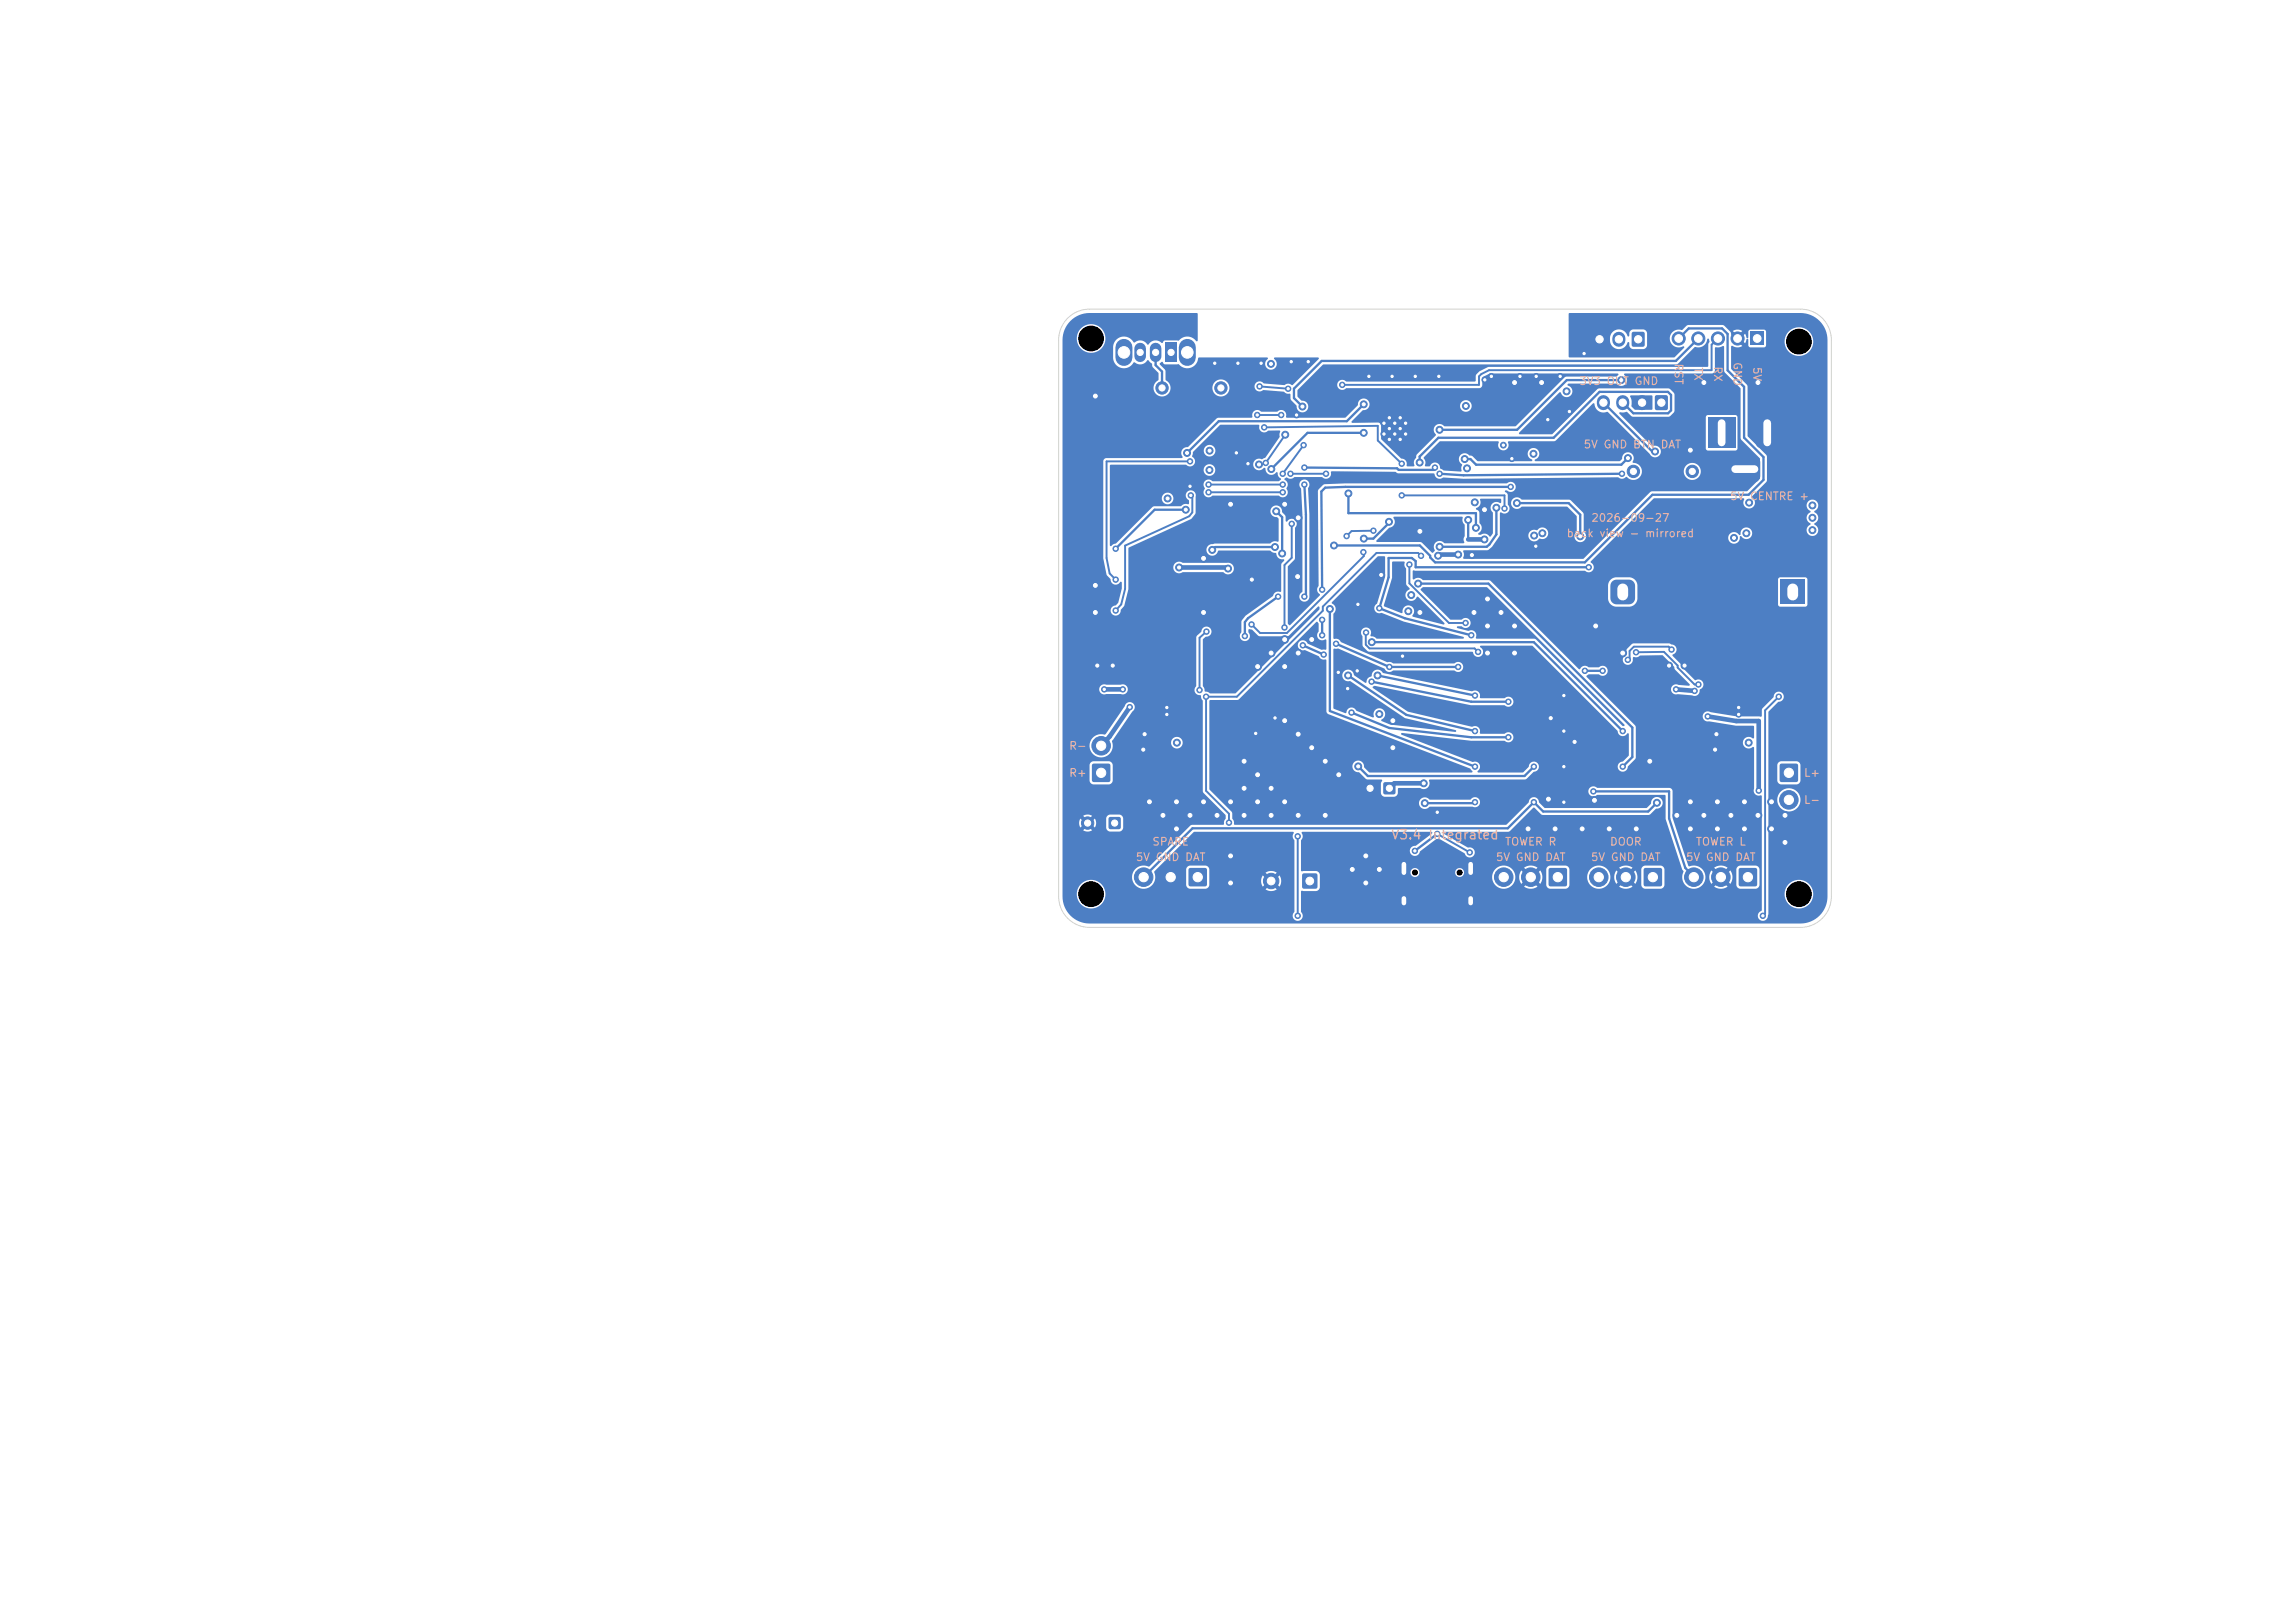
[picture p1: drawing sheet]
<svg xmlns="http://www.w3.org/2000/svg" width="297mm" height="210mm" viewBox="0 0 297 210" stroke-linecap="round" stroke-linejoin="round" font-family="sans-serif">
<defs><g id="words">
<text font-size="1.2" fill="#e8b2a7" x="179.9" y="108.9">V3.4 Integrated</text>
<g font-size="1" fill="#e8b2a7">
<text x="216.5" y="46.9" transform="rotate(90 216.5 46.9)">RST</text>
<text x="219" y="47.4" transform="rotate(90 219 47.4)">TX</text>
<text x="221.6" y="47.3" transform="rotate(90 221.6 47.3)">RX</text>
<text x="224.1" y="46.8" transform="rotate(90 224.1 46.8)">GND</text>
<text x="226.6" y="47.4" transform="rotate(90 226.6 47.4)">5V</text>
<text x="204.3" y="50.1">3V3 OUT GND</text>
<text x="204.9" y="58.3">5V GND BTN DAT</text>
<text x="223.8" y="65">5V CENTRE +</text>
<text x="202.7" y="69.8">back view - mirrored</text>
<text x="205.9" y="67.8">2026-09-27</text>
<text x="138.3" y="97.3">R-</text>
<text x="138.3" y="100.8">R+</text>
<text x="233.4" y="100.8">L+</text>
<text x="233.4" y="104.3">L-</text>
<text x="146.9" y="111.7">5V GND DAT</text>
<text x="149" y="109.7">SPARE</text>
<text x="193.5" y="111.7">5V GND DAT</text>
<text x="194.7" y="109.7">TOWER R</text>
<text x="205.8" y="111.7">5V GND DAT</text>
<text x="208.3" y="109.7">DOOR</text>
<text x="218.1" y="111.7">5V GND DAT</text>
<text x="219.4" y="109.7">TOWER L</text>
</g>
</g></defs>
<path d="M230.4 98.9l.2-.1h1.9l.1 .1 .1 .2v1.9l-.1 .1-.1 .1h-1.9l-.2-.1-.1-.1v-1.9z" fill="#4d7fc4"/>
<circle cx="231.5" cy="103.5" r="1.2" fill="#4d7fc4" stroke="#4d7fc4" stroke-width=".13"/>
<path d="M179.1 101.3l.2-.1 1.2 .1 .1 .2-.1 1.2-.1 .1-1.3-.1-.1-.1z" fill="#4d7fc4"/>
<g fill="#4d7fc4" stroke="#4d7fc4" stroke-width=".13">
<circle cx="177.3" cy="102" r=".8"/>
<circle cx="219" cy="61" r=".8"/>
<circle cx="211.4" cy="61" r=".8"/>
</g>
<path d="M143.5 105.8l.2-.1 1.3 .1 .1 .2-.1 1.2-.2 .1-1.3-.1v-.1z" fill="#4d7fc4"/>
<circle cx="140.8" cy="106.5" r=".8" fill="#4d7fc4" stroke="#4d7fc4" stroke-width=".13"/>
<path d="M153.9 112.4l.2-.1h1.9l.1 .1 .1 .2v1.9l-.1 .1-.1 .1h-1.9l-.2-.1-.1-.1v-1.9z" fill="#4d7fc4"/>
<g fill="#4d7fc4" stroke="#4d7fc4" stroke-width=".13">
<circle cx="151.5" cy="113.5" r="1.2"/>
<circle cx="148" cy="113.5" r="1.2"/>
</g>
<path d="M168.6 113.1l.2-.1h1.5l.1 .1 .1 .2v1.5l-.1 .1-.1 .1h-1.5l-.2-.1-.1-.1v-1.5z" fill="#4d7fc4"/>
<circle cx="164.5" cy="114" r="1" fill="#4d7fc4" stroke="#4d7fc4" stroke-width=".13"/>
<path d="M212.8 112.4l.2-.1h1.9l.1 .1 .1 .2v1.9l-.1 .1-.1 .1h-1.9l-.2-.1-.1-.1v-1.9z" fill="#4d7fc4"/>
<g fill="#4d7fc4" stroke="#4d7fc4" stroke-width=".13">
<circle cx="210.4" cy="113.5" r="1.2"/>
<circle cx="206.9" cy="113.5" r="1.2"/>
</g>
<path d="M200.5 112.4l.2-.1h1.9l.1 .1 .1 .2v1.9l-.1 .1-.1 .1h-1.9l-.2-.1-.1-.1v-1.9z" fill="#4d7fc4"/>
<g fill="#4d7fc4" stroke="#4d7fc4" stroke-width=".13">
<circle cx="198.1" cy="113.5" r="1.2"/>
<circle cx="194.6" cy="113.5" r="1.2"/>
<circle cx="158" cy="50.2" r=".8"/>
<circle cx="150.4" cy="50.2" r=".8"/>
</g>
<path d="M181.7 111.8v1.1M181.7 116.3v.6M190.3 111.8v1.1M190.3 116.3v.6" fill="none" stroke="#4d7fc4" stroke-width="1"/>
<path d="M211.2 43l.2-.1 1.4 .1 .1 .2v1.4l-.1 .2-.2 .1-1.4-.1v-.2v-1.4z" fill="#4d7fc4"/>
<path d="M207 43.8v.2M209.5 43.8v.2" fill="none" stroke="#4d7fc4" stroke-width="1.7"/>
<g fill="#4d7fc4">
<path d="M221.1 54h3.5v4h-3.5z"/>
<path d="M227.4 54.3l.2-.2 .4-.1h1.6l.4 .3 .2 .5v2.5l-.1 .3-.2 .2-.4 .2h-1.5l-.4-.1-.2-.2-.2-.4v-2.5z"/>
<path d="M224.1 59.2l.5-.2h2.3a.88 .88 0 0 1 .9 .8v1.8a.88 .88 0 0 1-.9 .9h-2.2a.88 .88 0 0 1-.9-.9v-1.9z"/>
</g>
<g fill="#4d7fc4" stroke="#4d7fc4" stroke-width=".13">
<circle cx="181.9" cy="54.8" r=".4"/>
<circle cx="181.9" cy="56.2" r=".4"/>
<circle cx="181.2" cy="54.1" r=".4"/>
<circle cx="181.2" cy="55.5" r=".4"/>
<circle cx="181.2" cy="56.9" r=".4"/>
<circle cx="180.5" cy="54.8" r=".4"/>
<circle cx="180.5" cy="56.2" r=".4"/>
<circle cx="179.8" cy="54.1" r=".4"/>
<circle cx="179.8" cy="55.5" r=".4"/>
<circle cx="179.8" cy="56.9" r=".4"/>
<circle cx="179.1" cy="54.8" r=".4"/>
<circle cx="179.1" cy="56.2" r=".4"/>
</g>
<path d="M225.1 112.4l.2-.1h1.9l.1 .1 .1 .2v1.9l-.1 .1-.1 .1h-1.9l-.2-.1-.1-.1v-1.9z" fill="#4d7fc4"/>
<g fill="#4d7fc4" stroke="#4d7fc4" stroke-width=".13">
<circle cx="222.7" cy="113.5" r="1.2"/>
<circle cx="219.2" cy="113.5" r="1.2"/>
</g>
<g fill="#4d7fc4">
<path d="M230.4 75h3.2v3.2h-3.2z"/>
<path d="M208.7 75.2l.5-.2h1.6l.3 .1 .3 .2 .2 .5v1.6l-.1 .3-.2 .3-.5 .2h-1.6l-.3-.1-.3-.2-.2-.5v-1.6l.1-.3z"/>
<path d="M214.2 51.2l.2-.1 1.4 .1 .1 .2v1.4l-.1 .2-.2 .1-1.4-.1v-.2v-1.4z"/>
</g>
<path d="M207.5 52v.2M210 52v.2M212.5 52v.2" fill="none" stroke="#4d7fc4" stroke-width="1.7"/>
<path d="M226.6 43h1.7v1.7h-1.7z" fill="#4d7fc4"/>
<g fill="#4d7fc4" stroke="#4d7fc4" stroke-width=".13">
<circle cx="224.9" cy="43.8" r=".85"/>
<circle cx="222.3" cy="43.8" r=".85"/>
<circle cx="219.8" cy="43.8" r=".85"/>
<circle cx="217.2" cy="43.8" r=".85"/>
</g>
<path d="M145.5 45v1.3M153.7 45v1.3" fill="none" stroke="#4d7fc4" stroke-width="2.2"/>
<path d="M150.8 44.4h1.5v2.5h-1.5z" fill="#4d7fc4"/>
<path d="M147.6 45.1v1M149.6 45.1v1" fill="none" stroke="#4d7fc4" stroke-width="1.5"/>
<path d="M141.4 98.9l.2-.1h1.9l.1 .1 .1 .2v1.9l-.1 .1-.1 .1h-1.9l-.2-.1-.1-.1v-1.9z" fill="#4d7fc4"/>
<g fill="#4d7fc4" stroke="#4d7fc4" stroke-width=".13">
<circle cx="142.5" cy="96.5" r="1.2"/>
<circle cx="162.9" cy="60.1" r=".45"/>
<circle cx="189.9" cy="60.6" r=".45"/>
<circle cx="163.8" cy="59.9" r=".35"/>
<circle cx="152.6" cy="73.4" r=".45"/>
<circle cx="186.1" cy="71.9" r=".45"/>
<circle cx="184.2" cy="101.4" r=".45"/>
<circle cx="166.3" cy="56.2" r=".45"/>
<circle cx="188.7" cy="71.8" r=".45"/>
<circle cx="192.1" cy="69.8" r=".45"/>
<circle cx="194.6" cy="57.6" r=".38"/>
<circle cx="190" cy="67.3" r=".45"/>
<circle cx="198.5" cy="58.7" r=".45"/>
<circle cx="162.7" cy="53.7" r=".35"/>
<circle cx="165.8" cy="53.7" r=".35"/>
<circle cx="156.5" cy="60.8" r=".45"/>
<circle cx="164.5" cy="47.1" r=".45"/>
<circle cx="202.7" cy="50.6" r=".45"/>
<circle cx="156.5" cy="58.3" r=".45"/>
<circle cx="189.7" cy="52.5" r=".45"/>
<circle cx="158.9" cy="73.6" r=".45"/>
<circle cx="222.3" cy="107.3" r=".5"/>
<circle cx="148.8" cy="103.7" r=".5"/>
<circle cx="222.1" cy="95" r=".45"/>
<circle cx="206.5" cy="81" r=".5"/>
<circle cx="148" cy="97" r=".45"/>
<circle cx="200.4" cy="103.4" r=".5"/>
<circle cx="155.8" cy="103.7" r=".5"/>
<circle cx="166.3" cy="65.2" r=".5"/>
<circle cx="227.5" cy="105.5" r=".5"/>
<circle cx="186" cy="105.1" r=".37"/>
<circle cx="148.1" cy="95" r=".45"/>
<circle cx="180.3" cy="93.2" r=".5"/>
<circle cx="213.5" cy="98.5" r=".5"/>
<circle cx="192.5" cy="81" r=".5"/>
<circle cx="183.8" cy="68.8" r=".5"/>
<circle cx="157.2" cy="47" r=".37"/>
<circle cx="167.9" cy="74.6" r=".5"/>
<circle cx="225.8" cy="107.3" r=".5"/>
<circle cx="183.2" cy="48.7" r=".38"/>
<circle cx="222.3" cy="103.7" r=".5"/>
<circle cx="168" cy="105.5" r=".5"/>
<circle cx="203.8" cy="96" r=".45"/>
<circle cx="155.8" cy="79.2" r=".5"/>
<circle cx="203.1" cy="53.2" r=".37"/>
<circle cx="210" cy="84.5" r=".5"/>
<circle cx="167.8" cy="53.7" r=".37"/>
<circle cx="165" cy="92.9" r=".35"/>
<circle cx="159.3" cy="65.2" r=".5"/>
<circle cx="151" cy="91.5" r=".35"/>
<circle cx="167.1" cy="46.8" r=".37"/>
<circle cx="161" cy="105.5" r=".5"/>
<circle cx="198.8" cy="70.7" r=".37"/>
<circle cx="229.3" cy="107.3" r=".5"/>
<circle cx="208.3" cy="107.3" r=".5"/>
<circle cx="162.8" cy="100.3" r=".5"/>
<circle cx="157.5" cy="105.5" r=".5"/>
<circle cx="200.7" cy="92.9" r=".45"/>
<circle cx="218.8" cy="58.2" r=".5"/>
<circle cx="171.5" cy="105.5" r=".5"/>
<circle cx="193" cy="48.7" r=".37"/>
<circle cx="161" cy="98.5" r=".5"/>
<circle cx="164.5" cy="102" r=".5"/>
<circle cx="162.8" cy="86.2" r=".5"/>
<circle cx="225" cy="91.5" r=".35"/>
<circle cx="222" cy="97" r=".45"/>
<circle cx="160.2" cy="47" r=".37"/>
<circle cx="152.3" cy="107.3" r=".5"/>
<circle cx="218.8" cy="107.3" r=".5"/>
<circle cx="181.5" cy="84.9" r=".35"/>
<circle cx="161.5" cy="60" r=".35"/>
<circle cx="231" cy="105.5" r=".5"/>
<circle cx="175.6" cy="86.8" r=".37"/>
<circle cx="192.2" cy="49.2" r=".37"/>
<circle cx="180.3" cy="96.8" r=".5"/>
<circle cx="169.3" cy="46.8" r=".37"/>
<circle cx="197.8" cy="107.3" r=".5"/>
<circle cx="205" cy="45.7" r=".37"/>
<circle cx="190.5" cy="71.8" r=".45"/>
<circle cx="174.4" cy="89.1" r=".35"/>
<circle cx="227.5" cy="49.5" r=".5"/>
<circle cx="162.5" cy="94.9" r=".35"/>
<circle cx="159.3" cy="103.7" r=".5"/>
<circle cx="141.8" cy="75.8" r=".5"/>
<circle cx="225.8" cy="103.7" r=".5"/>
<circle cx="192.5" cy="77.5" r=".5"/>
<circle cx="178.7" cy="74.4" r=".45"/>
<circle cx="176.8" cy="110.7" r=".5"/>
<circle cx="154" cy="62.9" r=".38"/>
<circle cx="163.2" cy="47" r=".37"/>
<circle cx="224" cy="105.5" r=".5"/>
<circle cx="176.8" cy="114.3" r=".5"/>
<circle cx="166.3" cy="103.7" r=".5"/>
<circle cx="194.3" cy="79.2" r=".5"/>
<circle cx="166.3" cy="93.2" r=".5"/>
<circle cx="225" cy="92.4" r=".35"/>
<circle cx="175" cy="112.5" r=".5"/>
<circle cx="196" cy="49.5" r=".5"/>
<circle cx="206.3" cy="103.6" r=".5"/>
<circle cx="218.8" cy="103.7" r=".5"/>
<circle cx="198.8" cy="48.7" r=".38"/>
<circle cx="202.4" cy="94.6" r=".35"/>
<circle cx="201.9" cy="48.7" r=".38"/>
<circle cx="173.3" cy="100.3" r=".5"/>
<circle cx="168" cy="84.5" r=".5"/>
<circle cx="141.8" cy="51.2" r=".5"/>
<circle cx="196.7" cy="48.7" r=".37"/>
<circle cx="220.5" cy="105.5" r=".5"/>
<circle cx="162" cy="75" r=".45"/>
<circle cx="159.3" cy="110.7" r=".5"/>
<circle cx="169.8" cy="96.8" r=".5"/>
<circle cx="202.4" cy="99.2" r=".35"/>
<circle cx="161" cy="102" r=".5"/>
<circle cx="159.3" cy="114.3" r=".5"/>
<circle cx="180.2" cy="48.7" r=".38"/>
<circle cx="168" cy="67" r=".5"/>
<circle cx="166.3" cy="82.8" r=".5"/>
<circle cx="152.3" cy="103.7" r=".5"/>
<circle cx="164.5" cy="105.5" r=".5"/>
<circle cx="211.8" cy="107.3" r=".5"/>
<circle cx="204.8" cy="107.3" r=".5"/>
<circle cx="220.5" cy="49.5" r=".5"/>
<circle cx="173.2" cy="87" r=".37"/>
<circle cx="192.5" cy="84.5" r=".5"/>
<circle cx="231" cy="109" r=".5"/>
<circle cx="168" cy="95" r=".5"/>
<circle cx="229.3" cy="103.7" r=".5"/>
<circle cx="183.8" cy="79.2" r=".5"/>
<circle cx="195.7" cy="59.4" r=".37"/>
<circle cx="162.8" cy="103.7" r=".5"/>
<circle cx="202.4" cy="103.8" r=".35"/>
<circle cx="169.8" cy="82.8" r=".5"/>
<circle cx="196" cy="84.5" r=".5"/>
<circle cx="192.1" cy="66" r=".5"/>
<circle cx="202.4" cy="90" r=".35"/>
<circle cx="175.7" cy="78.2" r=".37"/>
<circle cx="154" cy="105.5" r=".5"/>
<circle cx="218" cy="86.1" r=".45"/>
<circle cx="217" cy="105.5" r=".5"/>
<circle cx="216" cy="86.1" r=".45"/>
<circle cx="141.8" cy="79.2" r=".5"/>
<circle cx="199.5" cy="49.5" r=".5"/>
<circle cx="142" cy="86.1" r=".45"/>
<circle cx="160" cy="58.6" r=".35"/>
<circle cx="164.5" cy="84.5" r=".5"/>
<circle cx="190.8" cy="79.2" r=".5"/>
<circle cx="171.5" cy="98.5" r=".5"/>
<circle cx="144" cy="86.1" r=".45"/>
<circle cx="150.5" cy="105.5" r=".5"/>
<circle cx="186.2" cy="48.7" r=".38"/>
<circle cx="177.2" cy="48.7" r=".38"/>
<circle cx="201.3" cy="107.3" r=".5"/>
<circle cx="155.8" cy="72.2" r=".5"/>
<circle cx="151" cy="92.4" r=".35"/>
<circle cx="178.5" cy="112.5" r=".5"/>
<circle cx="196" cy="81" r=".5"/>
<circle cx="166.3" cy="86.2" r=".5"/>
<circle cx="200.3" cy="54.3" r=".37"/>
<circle cx="204.5" cy="69.4" r=".45"/>
<circle cx="196.3" cy="65.1" r=".45"/>
<circle cx="181.4" cy="64.1" r=".35"/>
<circle cx="194.7" cy="65.8" r=".35"/>
<circle cx="163" cy="50" r=".35"/>
<circle cx="166.7" cy="50.3" r=".35"/>
<circle cx="181.4" cy="60" r=".35"/>
<circle cx="163.6" cy="55.3" r=".35"/>
<circle cx="165.9" cy="71.6" r=".45"/>
<circle cx="165.2" cy="66.2" r=".45"/>
<circle cx="176.5" cy="56" r=".45"/>
<circle cx="164.5" cy="60.7" r=".45"/>
<circle cx="183.5" cy="75.5" r=".45"/>
<circle cx="210" cy="99.2" r=".35"/>
<circle cx="190.2" cy="110.3" r=".35"/>
<circle cx="186" cy="107.9" r=".35"/>
<circle cx="183.1" cy="110.1" r=".35"/>
<circle cx="190.9" cy="65" r=".45"/>
<circle cx="178.5" cy="92.4" r=".45"/>
<circle cx="182.6" cy="77" r=".45"/>
<circle cx="224.4" cy="69.6" r=".45"/>
<circle cx="182.3" cy="79.1" r=".45"/>
<circle cx="198.5" cy="69.3" r=".45"/>
<circle cx="234.6" cy="65.4" r=".45"/>
<circle cx="226.4" cy="65" r=".45"/>
<circle cx="152.3" cy="96.1" r=".45"/>
<circle cx="234.6" cy="67" r=".45"/>
<circle cx="234.6" cy="68.6" r=".45"/>
<circle cx="199.6" cy="69" r=".45"/>
<circle cx="151.1" cy="64.5" r=".45"/>
<circle cx="226" cy="69" r=".45"/>
<circle cx="226.3" cy="96.1" r=".45"/>
<circle cx="210.7" cy="85.4" r=".35"/>
<circle cx="191.3" cy="84.4" r=".35"/>
<circle cx="166.2" cy="81.2" r=".35"/>
<circle cx="216.3" cy="84" r=".35"/>
<circle cx="156.1" cy="81.7" r=".35"/>
<circle cx="176.8" cy="81.8" r=".35"/>
<circle cx="155.2" cy="89.3" r=".35"/>
<circle cx="167.2" cy="67.8" r=".35"/>
<circle cx="174.3" cy="69.4" r=".35"/>
<circle cx="177.7" cy="68.7" r=".35"/>
<circle cx="221" cy="92.7" r=".35"/>
<circle cx="227.6" cy="102.3" r=".35"/>
<circle cx="219.3" cy="89.4" r=".35"/>
<circle cx="216.9" cy="89.2" r=".35"/>
<circle cx="195.5" cy="63" r=".35"/>
<circle cx="171.1" cy="76.3" r=".35"/>
<circle cx="171.1" cy="80.2" r=".35"/>
<circle cx="171.1" cy="82.2" r=".35"/>
<circle cx="195.2" cy="95.4" r=".35"/>
<circle cx="174.9" cy="92.2" r=".35"/>
<circle cx="214.2" cy="58.4" r=".45"/>
<circle cx="214.4" cy="103.9" r=".45"/>
<circle cx="198.5" cy="103.8" r=".35"/>
<circle cx="184.4" cy="103.9" r=".45"/>
<circle cx="190.9" cy="103.8" r=".35"/>
<circle cx="183.7" cy="59.9" r=".45"/>
<circle cx="198.5" cy="99.2" r=".35"/>
<circle cx="175.8" cy="99.2" r=".45"/>
<circle cx="210.7" cy="59.3" r=".45"/>
<circle cx="210" cy="94.6" r=".35"/>
<circle cx="177.5" cy="83.1" r=".45"/>
<circle cx="189.5" cy="59.4" r=".45"/>
<circle cx="154.1" cy="64.1" r=".35"/>
<circle cx="167" cy="61.3" r=".35"/>
<circle cx="171.6" cy="61.3" r=".35"/>
<circle cx="144.4" cy="79" r=".35"/>
<circle cx="156.4" cy="63.7" r=".35"/>
<circle cx="166" cy="63.7" r=".35"/>
<circle cx="154" cy="59.7" r=".35"/>
<circle cx="144.4" cy="75" r=".35"/>
<circle cx="186.3" cy="70.8" r=".45"/>
<circle cx="193.7" cy="65.7" r=".45"/>
<circle cx="159" cy="106.4" r=".35"/>
<circle cx="167.9" cy="118.5" r=".35"/>
<circle cx="228.1" cy="118.5" r=".35"/>
<circle cx="167.9" cy="108.2" r=".35"/>
<circle cx="156.1" cy="90.2" r=".35"/>
<circle cx="183.9" cy="71.9" r=".35"/>
<circle cx="230.2" cy="90.1" r=".35"/>
<circle cx="162" cy="80.8" r=".35"/>
<circle cx="211.7" cy="84.4" r=".35"/>
<circle cx="182.4" cy="73" r=".35"/>
<circle cx="176.4" cy="71.4" r=".35"/>
<circle cx="189.7" cy="80.6" r=".35"/>
<circle cx="219.8" cy="88.6" r=".35"/>
<circle cx="185.7" cy="60.5" r=".35"/>
<circle cx="168.8" cy="60.5" r=".35"/>
<circle cx="207.4" cy="86.8" r=".35"/>
<circle cx="171.3" cy="84.7" r=".35"/>
<circle cx="165.4" cy="77.2" r=".35"/>
<circle cx="168.8" cy="62.7" r=".35"/>
<circle cx="168.6" cy="83.5" r=".35"/>
<circle cx="168.8" cy="77.2" r=".35"/>
<circle cx="161.1" cy="82.3" r=".35"/>
<circle cx="172.9" cy="83.3" r=".35"/>
<circle cx="179.8" cy="86.3" r=".35"/>
<circle cx="188.7" cy="86.3" r=".35"/>
<circle cx="205.1" cy="86.8" r=".35"/>
<circle cx="186.3" cy="55.6" r=".45"/>
<circle cx="209.8" cy="49.2" r=".45"/>
<circle cx="191" cy="68.3" r=".45"/>
<circle cx="174.5" cy="63.9" r=".45"/>
<circle cx="177.5" cy="88.2" r=".35"/>
<circle cx="195.2" cy="90.8" r=".35"/>
<circle cx="206.2" cy="102.4" r=".35"/>
<circle cx="146.2" cy="91.5" r=".35"/>
<circle cx="145.3" cy="89.2" r=".35"/>
<circle cx="142.9" cy="89.2" r=".35"/>
<circle cx="176.5" cy="52.3" r=".45"/>
<circle cx="153.5" cy="66" r=".45"/>
<circle cx="153.6" cy="58.6" r=".45"/>
<circle cx="144.4" cy="71" r=".35"/>
<circle cx="186.3" cy="61.3" r=".35"/>
<circle cx="190.4" cy="82.2" r=".35"/>
<circle cx="178.5" cy="78.7" r=".35"/>
<circle cx="209.9" cy="61.3" r=".35"/>
<circle cx="205.6" cy="73.4" r=".35"/>
<circle cx="179.8" cy="67.5" r=".45"/>
<circle cx="176.5" cy="69.7" r=".45"/>
<circle cx="165" cy="70.8" r=".45"/>
<circle cx="156.9" cy="71.2" r=".45"/>
<circle cx="168.7" cy="57.6" r=".35"/>
<circle cx="166" cy="61.3" r=".35"/>
<circle cx="166" cy="62.7" r=".35"/>
<circle cx="156.4" cy="62.7" r=".35"/>
<circle cx="173.7" cy="49.8" r=".35"/>
<circle cx="168.6" cy="52.6" r=".45"/>
<circle cx="190.9" cy="90" r=".35"/>
<circle cx="178.3" cy="87.4" r=".45"/>
<circle cx="190.9" cy="94.6" r=".35"/>
<circle cx="174.5" cy="87.4" r=".45"/>
<circle cx="190.9" cy="99.2" r=".35"/>
<circle cx="172.1" cy="78.8" r=".45"/>
<circle cx="172.6" cy="70.6" r=".45"/>
</g>
<g fill="none" stroke="#4d7fc4" stroke-width=".25">
<path d="M154 59.7h-10.8v12.5l.4 2 .8 .8M162.7 53.7h3.1M163 50l3.7 .3M163.6 55.3l14.7-.2v1.9l3.1 3M166.3 56.3l-2.5 3.6M168.7 57.6l-2.7 3.7M222.3 43.8l-.8 .8v3.3h-28.8l-1 .5-.3 .3v1.1h-17.7M154.1 64.1h.2v2.2l-.4 .5-8.3 3.8v5.6l-.5 2-.7 .8M156.4 63.7h9.6M156.4 62.7h9.6M167 61.3h4.6M167.2 67.8v4.4l-1 .9v8.1"/>
<path d="M176.4 71.4l.1 .5-10 10h-3.4l-1.1-1.1M177.7 68.7h-2.8l-.6 .7M181.4 64.1h13.3v1.7M182.4 73.1v2.4l5.1 5.1h2.2M183.9 71.9l-.4-.4h-5.4l-6.9 7v.5l-11.1 11.2h-4v12.1l2.9 3v1.1M156.1 81.7l-.9 .8v6.8M176.8 81.8v1.6l.4 .5h13.6l.5 .5M211.7 84.4h3.6l1.8 1.7v.3l2.2 2.2h.5M216.3 84l-.4-.3h-4.5l-.5 .5v.9l-.2 .3M230.2 90.2l-1.8 1.7v26.3l-.3 .3M167.9 108.2v10.3M186 107.9l4.2 2.4"/>
</g>
<path d="M152.6 73.4h6.2l.1 .2M188.7 71.8h-2.4l-.2 .1M190 69.8h2.1M142.9 89.2h2.4M146.2 91.5l-2.6 3.8-1.1 1.2M216.9 89.2l2.4 .2M221 92.7l3.7 .6h2.9v9M184.2 101.4h-3.8l-.6 .6" fill="none" stroke="#4d7fc4" stroke-width=".6"/>
<g fill="none" stroke="#4d7fc4" stroke-width=".3">
<path d="M149.6 45.6v1.7l.8 .8v2.1M176.5 56h-7.3l-4.7 4.7M176.5 52.3l-2.2 2.2h-16.6l-4.1 4.1M207.5 52.1l6.3 6.3h.4M209.8 49.2h-7l-6.5 6.4h-10M210 52.1l1.4 1.4h4.5l.4-.4v-2l-.4-.4h-8.9l-5.9 5.9h-15l-2.4 2.5v.8M210.7 59.3l-.9 .8h-18.8l-.7-.7h-.8M217.2 43.8l1.3-1.3h4.4l.7 .7v4.7l2.1 2.2v6.5l2.5 2.5v3l-1.9 1.9h-12.5l-8.7 8.8h-19.4l-.6-.7v-.2l-1.4-1.3h-11.1M219.8 43.8l-2.9 2.9h-45.9l-3.5 3.6v1.2l1.1 1.1M153.5 66h-4.1l-5 5M165 70.8h-7.8l-.3 .4M165.2 66.2l.7 .7v4.7"/>
<path d="M165.4 77.2l-3.9 2.8-.4 .5v1.8M168.8 60.5l12 .1 .2 .2h4.6l.1-.3M168.8 62.7l.2 3.9v10.6h-.2M172.1 78.8v13.2l18.8 7.2M174.5 63.9v2.5h16.5v1.9M179.8 67.5v.2l-2.1 2h-1.2M183.5 75.5h9.1l18.6 18.6v3.9l-1.2 1.2M186.3 61.3l3.1 .2 20.5-.2M190 67.3v2.5M193.7 65.7v3.5l-.9 1.3-.4 .3h-6.1M195.5 63h-21.4l-2.6 .1-.5 .5 .1 12.7M196.3 65.1h6.7l1.5 1.5v2.8"/>
<path d="M205.6 73.4h-22.4v-.8l-.5-.4h-3v2.5l-1.2 4 3.3 1.3 8.6 2.2M168.6 83.5l2.7 1.2M171.1 80.2v2M172.9 83.3l6.9 3h8.9M174.5 87.4l7.5 5.1 8.9 2.1M174.9 92.2l4.9 2 10.6 1.2h4.8M175.8 99.2l1.2 1.2h20.3l1.2-1.2M177.5 88.2l12.9 2.6h4.8M177.5 83.1h21l11.5 11.5M178.3 87.4l12.6 2.6M205.1 86.8h2.3M186 107.9l-2.9 2.2"/>
<path d="M190.9 103.8l-.1 .1h-6.4M206.2 102.4h9.8v3.5l2.1 6.4 1.1 1.2M214.4 103.9l-1.1 1.1h-13.6l-1.2-1.2-3.4 3.4h-40.8l-6.3 6.3"/>
</g>
<g fill="#4d7fc4">
<path d="M138.5 41.5a3.5 3.5 0 0 1 2.6-1h13.8l.1 .1v3.4l-.1 .2-.1-.1a1.45 1.45 0 0 0-2.3 0h-1.8l-.3 .3a1.13 1.13 0 0 0-1.8 .2 1.37 1.37 0 0 0-1.4-.5l-.5 .2a1.42 1.42 0 0 0-1.8-.6h-1.8l-.1-.3a1.85 1.85 0 0 0-3-1 1.85 1.85 0 0 0 .5 3.1 1.85 1.85 0 0 0 2.6-1.8h1.8l-.5 .3-.3 .6v1.8a1.43 1.43 0 0 0 1.1 1.2 1.43 1.43 0 0 0 1.5-.7 1.2 1.2 0 0 0 1.8-.3l.6 .5 .1 .4 .7 .8v.8a1.15 1.15 0 0 0-.6 1.2 1.15 1.15 0 0 0 1 1 1.11 1.11 0 0 0 1.2-.8 1.11 1.11 0 0 0-.6-1.3l-.1-1.3-.7-.7a.24 .24 0 0 1 .1-.3 .24 .24 0 0 1 .3 0l.3 .3 1.7-.1a1.56 1.56 0 0 0 2.1 .2 1.82 1.82 0 0 0 .5-1h8.9l.1 .1a.77 .77 0 0 0-.2 1.2 .77 .77 0 0 0 1.2-.1 .77 .77 0 0 0-.2-1.1l.1-.1h5.6h.1l-.1 .2-3.4 3.3a.79 .79 0 0 0-1 0l-2.6-.2a.67 .67 0 0 0-.8-.2 .67 .67 0 0 0-.4 .7h-3.3v-.2a1.1 1.1 0 0 0-1.8-.5 1.1 1.1 0 0 0 .3 1.8 1.1 1.1 0 0 0 1.5-1.1h3.3a.65 .65 0 0 0 1 .4l2.8 .2a.76 .76 0 0 0 .7 .2l.1 .8 .8 .8a.78 .78 0 0 0 .7 .9 .78 .78 0 0 0 .8-.9 .78 .78 0 0 0-.9-.7l-.5-.5v-.9l3.4-3.2h45.6l.3-.1 2.2-2.2a1.21 1.21 0 0 0 1.6-1.1 .27 .27 0 0 1 .2 .2 .27 .27 0 0 1 0 .2l-.1 .3v2.9l-.1 .1h-28.3l-1.2 .5-.4 .4-.1 .9-.1 .1h-16.7a.67 .67 0 0 0-1-.1 .67 .67 0 0 0 .1 1 .67 .67 0 0 0 .9-.1h17.3l.3-.2 .1-1.2 .9-.5h16.5l.2 .1-.4 .3-6.5 .1-3.9 3.8h-8.2v-.1a.75 .75 0 0 0-1.2-.6 .75 .75 0 0 0 0 1.3 .75 .75 0 0 0 1.2-.6h8.2l-2.6 2.6h-9.2a.79 .79 0 0 0-1.2-.1 .79 .79 0 0 0 .1 1.2l-2.4 2.5-.2 .5a.87 .87 0 0 0-.2 1h-.9l-.1-.1a.7 .7 0 0 0-.7-.9l-2.6-2.5v-1.8l-.1-.2-.2-.1h-3.5v-.2l1.4-1.4a.78 .78 0 0 0 .9-.7 .78 .78 0 0 0-.8-.8 .78 .78 0 0 0-.7 .9l-1.6 1.6h-7.6l-.1-.2a.68 .68 0 0 0-.3-.8 .68 .68 0 0 0-.8 .2h-2.1a.69 .69 0 0 0-.8-.2 .69 .69 0 0 0-.3 .9l-.1 .1h-4.4l-3.8 3.7a.85 .85 0 0 0-.9 .5 .85 .85 0 0 0 .1 .9l-.1 .1h-9.8l-.2 .1-.1 .2v12.6l.4 2.2 .5 .5a.7 .7 0 0 0 .5 .7 .7 .7 0 0 0 .8-.3l.2 .1v.8l-.5 1.8-.3 .3a.67 .67 0 0 0-.7 .7 .67 .67 0 0 0 .8 .7 .67 .67 0 0 0 .6-.8l.4-.5 .5-2.1v-5.4l8.1-3.7 .6-.8v-2.1a.65 .65 0 0 0-.8-.8 .65 .65 0 0 0-.2 1.1h-1.8v-.2a.75 .75 0 0 0-1.2-.5 .75 .75 0 0 0 0 1.2 .75 .75 0 0 0 1.2-.5h1.8l.2 .2v.4h-.2a.87 .87 0 0 0-.9 .3h-3.5l-4.9 4.8-.3 .1-.3 .3-.2-.1 .1-10.5h9.8a.7 .7 0 0 0 1 0 .7 .7 0 0 0-.2-1.1l.1-.5 3.5-3.5h5h.1v.2a.68 .68 0 0 0 .4 .7 .68 .68 0 0 0 .8-.2h1.4l.1 .1-.1 .8-1.3 1.8h-7a.75 .75 0 0 0-1-.8 .75 .75 0 0 0-.3 1.3 .75 .75 0 0 0 1.3-.4v-.1h7l-.6 .8-.3 .2a.91 .91 0 0 0-1.2 .5 .77 .77 0 0 0 .4 .9 .77 .77 0 0 0 1-.3 .23 .23 0 0 1 .2 .1 .23 .23 0 0 1 0 .3h-6.5v-.2a.75 .75 0 0 0-1.2-.5 .75 .75 0 0 0 0 1.3 .75 .75 0 0 0 1.2-.6h6.5a.8 .8 0 0 0 .7 .6 .8 .8 0 0 0 .7-.4l.2 .1a.92 .92 0 0 0 .4 .8l-.3 .3h-8.6a.7 .7 0 0 0-.9-.1 .7 .7 0 0 0-.1 1v.1a.67 .67 0 0 0 .1 .9 .67 .67 0 0 0 .9-.1h8.6a.66 .66 0 0 0 .9 .1 .66 .66 0 0 0 .1-.9v-.1a.83 .83 0 0 0-.3-1.2l.3-.2h.1a.72 .72 0 0 0 .9-.1h3.6a.68 .68 0 0 0 .8 .2 .68 .68 0 0 0 .3-.8l.2-.1h8.2l.3 .3h4.6l.2 .1a.69 .69 0 0 0 1.1 .4l2.6 .2 20.1-.2a.76 .76 0 0 0 1-.1 1.13 1.13 0 0 0 1.9-.3 1.13 1.13 0 0 0-1.1-1.6v-.1a.77 .77 0 0 0-.5-1.2 .77 .77 0 0 0-.9 .9l-.3 .3h-10.9l-.1-.1v-.1a.77 .77 0 0 0 .6-1.1 .77 .77 0 0 0-1.2-.2 .77 .77 0 0 0 .1 1.2l.2 .1v.2h-7l-.7-.7-.4-.1a.81 .81 0 0 0-1.2 0 .81 .81 0 0 0 .2 1.3l-.1 .8-2.3-.2a.53 .53 0 0 1-.5-.5 .67 .67 0 0 0-.6-.5 .67 .67 0 0 0-.7 .5h-.5l-.1-.1a.92 .92 0 0 0-.2-1l2.2-2.1h7.4l.2 .1a.7 .7 0 0 0 0 .8 .7 .7 0 0 0 .9 .2 .82 .82 0 0 0 .2-1l.2-.1h5.9l4.9-4.9h.2a1.26 1.26 0 0 0 1.7 1.1l5.5 5.4a.76 .76 0 0 0 1 .4 .76 .76 0 0 0 .4-1 .76 .76 0 0 0-1.1-.4l-4.2-4.3v-.1l.5 .1 .4-.1 .6 .5 .2 .1h4.7l.6-.5 .1-.2v-2.2l-.1-.2-.6-.5h-9.2l-5.9 5.9h-4.3v-.2l5.2-5.2h.2a.78 .78 0 0 0 1.3 .3 .78 .78 0 0 0-.4-1.3l.1-.2h6.1a.79 .79 0 0 0 1.3 .1 .79 .79 0 0 0-.2-1.2l.1-.2h11.4l.2-.3v-3l.7-.1 .4-.1h.1l.1 3.3 2.1 2.2v3.7h-.4l-.3-.3h-3.7l-.1 .3v4.1l.2 .2h3.7l.2-.3v-4h.4v2.8l2.4 2.5 .1 1.6h-7.7a1.1 1.1 0 0 0-1.7-.8 1.1 1.1 0 0 0 0 1.8 1.1 1.1 0 0 0 1.7-.8v-.2h7.7v1l-1.7 1.7h-12.4l-5.9 5.9h-2.5l-.1-.3-.2-.5-.1-2.3-1.7-1.7-6.2-.1a.78 .78 0 0 0-1.2-.1 .78 .78 0 0 0 0 1.2 .78 .78 0 0 0 1.2-.1h5.8l1.2 1.2 .1 2-.3 .3h-3.4v-.2a.78 .78 0 0 0-.7-.6 .78 .78 0 0 0-.8 .3 .77 .77 0 0 0-1 .3 .77 .77 0 0 0 .3 1.1 .77 .77 0 0 0 1-.3 .78 .78 0 0 0 1.2-.6h3.4v.1a.75 .75 0 0 0 .5 .9 .75 .75 0 0 0 1-.6h2.5l-2.9 2.8h-15.4l-.2-.1a1.03 1.03 0 0 0 .1-.9l.1-.1h3l.6-.4 1-1.6v-2.8l.1-.1a.69 .69 0 0 0 1-.1 .69 .69 0 0 0-.1-.9v-1.3l-.3-.5a.41 .41 0 0 1 .5 .1 .67 .67 0 0 0 .8-.8 .67 .67 0 0 0-1.1-.3h-20.9l-2.7 .2h-.2l-.5 .5-.1 .3v3.1h-1.1l-.2-3.4a.7 .7 0 0 0 .1-.7 .7 .7 0 0 0-.7-.5 .68 .68 0 0 0-.5 .5 .68 .68 0 0 0 .2 .7l.2 3.4v9.9a.7 .7 0 0 0-.4 .8 .7 .7 0 0 0 .7 .6 .65 .65 0 0 0 .6-.8v-10.5h1.1v9.3a.7 .7 0 0 0 .2 1v.2l-3.8 3.8h-.2l-.1-.3v-7.3l.8-.9 .1-.2v-3.9a.69 .69 0 0 0 0-1 .69 .69 0 0 0-1.1 .2l-.1-.1-.1-.7-.4-.4a.78 .78 0 0 0-.7-.9 .78 .78 0 0 0-.8 .8 .78 .78 0 0 0 .9 .7l.2 .3v2.8l-.1 .1a.91 .91 0 0 0-1.1 .2h-7.2a.86 .86 0 0 0-.9 1.2 .78 .78 0 0 0 .8 .4 .78 .78 0 0 0 .7-.6l6.6-.1 .6 .3a.43 .43 0 0 1 .4 .5 .9 .9 0 0 0 .9 .4v.2l-.4 .3v.7h-6.1v-.1a.75 .75 0 0 0-.9-.7h-5.7a.77 .77 0 0 0-1.1 .1 .77 .77 0 0 0 0 1.1 .77 .77 0 0 0 1.1 0h5.2a.78 .78 0 0 0 .8 .3 .78 .78 0 0 0 .6-.7h6.1v2.9l-.2 .1a.7 .7 0 0 0-.9 .5l-3.5 2.6-.5 .7-.1 1.4a.67 .67 0 0 0 0 1 .67 .67 0 0 0 1-.1 .67 .67 0 0 0 0-.9v-.4l.4 .1 .8 .7 .2 .1h3.7l3.9-3.8h.1v.4l-10.9 10.8h-3.2l-.7-.3v-.3l-.2-.4v-5.9l.3-.4a.67 .67 0 0 0 .8-.6 .67 .67 0 0 0-.7-.7 .67 .67 0 0 0-.7 .7l-.5 .4-.1 .3v6.2l-.2 .6h-8.6a.66 .66 0 0 0-1-.7h-1.9a.65 .65 0 0 0-.8 .6 .65 .65 0 0 0 .9 .6h1.9a.65 .65 0 0 0 .9-.5h8.6v.1a.72 .72 0 0 0 .8 .6l.3 .7v.9h-8.8a.66 .66 0 0 0-.6-.7 .66 .66 0 0 0-.7 .5l-2.6 3.7a1.51 1.51 0 0 0-2 1.3 1.51 1.51 0 0 0 1.8 1.6 1.51 1.51 0 0 0 1.1-2.1l2.8-4 .2-.3h8.8v4.6h-2.6a.75 .75 0 0 0-1.1-.8 .75 .75 0 0 0-.2 1.2 .75 .75 0 0 0 1.2-.3l.1-.1h2.6v2.8h-11.7l-.2-.3-.2-.2h-2.2l-.2 .2-.2 .2 .1 2.3 .2 .2 .2 .1 2.2-.1 .2-.2 .1-.2v-2h11.7v3.5l2.9 2.9v.5h-13.2l-.2-.3-.3-.2h-1.2l-.4 .2a.92 .92 0 0 0-.1 .8h-1.3l-.2-.5-.5 .6-.1-.2-.3-.2 .5-.5a1.1 1.1 0 0 0-1.1 0l.5 .5-.3 .2v.2l-.6-.6a1.1 1.1 0 0 0 0 1.2l.6-.6v.2l.3 .2-.5 .5a1.1 1.1 0 0 0 1.1 0l-.5-.5 .3-.2 .1-.2 .5 .6 .2-.7h1.3v.8l.2 .3 1.5 .1 .3-.2 .1-.2 .1-1.3h13.2l-.2 .4v.4h-.1h-4l-.3 .1-5.3 5.3a1.58 1.58 0 0 0-2.2 1.5 1.51 1.51 0 0 0 1.9 1.3 1.51 1.51 0 0 0 1-2.1l5.2-5.2h12.7l.1 .2a.77 .77 0 0 0 .1 1v3.7h-11l-.2-.3-.2-.2h-2.2l-.2 .2-.2 .2v2.2l.2 .2 .2 .2 2.3-.1 .2-.2 .1-.2v-2h11v1.4h-1.7l-.2-.6-.6 .6-.1-.2-.3-.2 .6-.6a1.29 1.29 0 0 0-1.4 0l.6 .6-.3 .2-.1 .2-.6-.6a1.29 1.29 0 0 0 0 1.4l.6-.6 .1 .2 .3 .2-.6 .6a1.29 1.29 0 0 0 1.4 0l-.6-.6 .3-.2 .1-.2 .6 .6 .2-.4v-.4h1.7v1.7h-24.4l-.1-.3a1.85 1.85 0 0 0-3-1 1.85 1.85 0 0 0 .5 3.1 1.85 1.85 0 0 0 2.6-1.8h24.4v2.4a.68 .68 0 0 0-.1 .9 .68 .68 0 0 0 1 0 .68 .68 0 0 0 0-.9v-2.7l.1-.1 1.8 .1 .3-.2 .2-.3v-1.6a.54 .54 0 0 0-.5-.5h-1.9v-3.9v-.2a.82 .82 0 0 0 0-.9l.2-.1 16.7 .1v.2l-2.1 1.5a.66 .66 0 0 0-.7 .7 .66 .66 0 0 0 .6 .7 .66 .66 0 0 0 .7-.7l2.1-1.5 .3-.1 3.3 1.9a.68 .68 0 0 0 .8 .5 .68 .68 0 0 0 .5-.8 .68 .68 0 0 0-.9-.4l-3.1-1.8-.1-.2 .2-.1h8.4l3.2-3.1h.1l.8 .9 .2 .1h13.8l.2-.1 .7-.7a.78 .78 0 0 0 .9-.8 .78 .78 0 0 0-.8-.8 .78 .78 0 0 0-.8 .9l-.5 .6h-13.2l-.7-.8a.69 .69 0 0 0-.7-.6 .69 .69 0 0 0-.7 .7h-6.3v-.2a.7 .7 0 0 0-.5-.5 .7 .7 0 0 0-.7 .3h-5.3a.77 .77 0 0 0-1.1-.1 .77 .77 0 0 0 0 1.1 .77 .77 0 0 0 1.1-.1h5.6a.65 .65 0 0 0 .9-.5h6.3l-2.9 2.8h-35.2v-.4l-.2-.4-.1-.9-2.9-2.9v-11.5h.1h3.5l.2-.1 10.1-10 .3 .2v1a.7 .7 0 0 0-.1 .9 .7 .7 0 0 0 1 .1l.1 .1v1.2l-.1 .1h-.6l-1.8-.8a.67 .67 0 0 0-.8-.4 .67 .67 0 0 0-.4 .9 .67 .67 0 0 0 .9 .3l1.8 .8a.75 .75 0 0 0 .9 .4l.1 .1-.1 6.6 .2 .4 18.4 7 .4 .4-.2 .2h-13.1l-.7-.7a.78 .78 0 0 0-.8-.9 .78 .78 0 0 0-.8 .8 .78 .78 0 0 0 .9 .8l.9 .8 2 .1 .1 .1-.2 .4v1.3l.2 .2 .2 .2 1.5-.1 .3-.3v-.6l.1-.1h2.8a.79 .79 0 0 0 1-.1 .79 .79 0 0 0 .1-1h.1h12.3l.3-.1 .9-.9a.68 .68 0 0 0 .6-.7 .68 .68 0 0 0-.7-.7 .68 .68 0 0 0-.6 .8l-.7 .7h-5.8l-.1-.1 .1-.2a.67 .67 0 0 0 .1-.9 .67 .67 0 0 0-.8-.2l-9.2-3.5-.1-.2 .1-.1 8.9 1.1h4.4a.67 .67 0 0 0 1 0 .67 .67 0 0 0-.1-1 .67 .67 0 0 0-.9 0h-3.1h-.1a.72 .72 0 0 0-.3-.9l-.4-.1-.3 .1-8.3-1.9-4.5-3.1v-.1l.2-.2 12.4 2.6h4.4a.67 .67 0 0 0 1 0 .67 .67 0 0 0 0-1 .67 .67 0 0 0-1 0h-3.1h-.1a.72 .72 0 0 0-.3-.9l-.4-.1-.3 .2-11.5-2.4a.8 .8 0 0 0-.9-.4 .8 .8 0 0 0-.6 .8 .81 .81 0 0 0-.7 .8h-.1l-1.5-.9a.77 .77 0 0 0-.9-.7 .77 .77 0 0 0-.6 .9 .77 .77 0 0 0 1.1 .5l7 4.8 6.6 1.6 .1 .1-.2 .1-8.4-.9-1.1-.5-.1-.1 .1-.1a.76 .76 0 0 0 .4-1 .76 .76 0 0 0-1.1-.4 .76 .76 0 0 0-.3 1l-.2 .1-2-.8a.7 .7 0 0 0-.8-.4 .7 .7 0 0 0-.6 .6l-.1 .1-1.5-.6v-.1v-7.6l.6-.1 5.9 2.6a.73 .73 0 0 0 1.2 .3h7.9a.67 .67 0 0 0 1 0 .67 .67 0 0 0-.1-1 .67 .67 0 0 0-.9 0h-7.9l-.3-.1h-.5l-6-2.7a.72 .72 0 0 0-.9-.3v-.1v-3.2a.82 .82 0 0 0-.3-1.4l.1-.1 5.9-5.9h.8l.2 .1-.1 2.6-1 3.4a.69 .69 0 0 0-.3 .9 .69 .69 0 0 0 .9 .3l2.9 1.1 7.7 2v.2h-.1h-11.1l-.3-.2-.5-.1a.68 .68 0 0 0-.3-1 .68 .68 0 0 0-.9 .4v.3l.1 .4 .1 1.2 .6 .6 .2 .1 13.4 .1a.68 .68 0 0 0 1.1 .5 .68 .68 0 0 0-.2-1.2l.1-.2 6.7 .1 11 11a.7 .7 0 0 0 .6 .6 .7 .7 0 0 0 .8-.3l.1 .1v2.7l-.8 .8a.67 .67 0 0 0-.6 .7 .67 .67 0 0 0 .7 .7 .67 .67 0 0 0 .6-.7l.9-1 .1-.2v-4l-6.4-6.5 .3-.2h1.3a.67 .67 0 0 0 1 0 .67 .67 0 0 0-.1-1 .67 .67 0 0 0-.9 0h-1.3a.72 .72 0 0 0-1.2 .3h-.1l-11.5-11.5h-8.6a.97 .97 0 0 0-1.3-.1l-.1-1.1 .1-.1 22.2 .1a.68 .68 0 0 0 1-.1 .68 .68 0 0 0-.2-1v-.2l8.1-8.1h11.7a.8 .8 0 0 0 .1 1 .8 .8 0 0 0 1 .1 .79 .79 0 0 0-.1-1.3v-.1l1.9-1.9 .1-3.2-.1-.2-2.4-2.4v-6.5l-.1-.2-2.1-2v-2.9l.1-.2 .1 .1a1.14 1.14 0 0 0 1.3 0l-.5-.5 .2-.1 .1-.3 .5 .5 .3-.6 .2 .2v.7l.1 .2h2l.2-.2v-1.8l-.3-.2h-1.8l-.2 .2v.8l-.2 .1-.3-.6-.5 .5-.1-.3-.2-.1 .5-.5a1.15 1.15 0 0 0-1.3 0l.5 .5-.2 .2-.1 .2-.4-.4-.1-.4-.8-.8-.2-.1h-4.4l-.9 .7a1.14 1.14 0 0 0-1.3 .4h-3.1l-.2-.3-.3-.2h-1.3a.64 .64 0 0 0-.6 .9h-.1h-.1a1.15 1.15 0 0 0-1.2-.9 1.15 1.15 0 0 0-1 1.1 1.22 1.22 0 0 0 .9 1.5 1.19 1.19 0 0 0 1.3-.9h.2l.1 .5 .2 .3 1.5 .1a.54 .54 0 0 0 .6-.5v-1.6h3.1a1.16 1.16 0 0 0 .1 1.5 1.16 1.16 0 0 0 1.5 .2l.1 .1-.1 .1-1.3 1.3-13.5-.1-.1-.1v-5.5l.1-.1h29.8a3.5 3.5 0 0 1 3.6 3.6h-1.8l-.1-.3a1.85 1.85 0 0 0-3-1 1.85 1.85 0 0 0 .5 3.1 1.85 1.85 0 0 0 2.6-1.8h1.8v23h-1.2v-.2a.83 .83 0 0 0-.5-.6v-.2a.76 .76 0 0 0 .3-1.1 .76 .76 0 0 0-1.2 0 .76 .76 0 0 0 .4 1.1v.2a.78 .78 0 0 0-.5 .7 .78 .78 0 0 0 .5 .7v.2a.77 .77 0 0 0-.3 1.2h-7.2v-.2a.78 .78 0 0 0-1-.6 .78 .78 0 0 0-.6 .9h-.1a.76 .76 0 0 0-1.3-.1 .76 .76 0 0 0 .4 1.2 .76 .76 0 0 0 .9-.9h.1h.2a.75 .75 0 0 0 .8 .3 .75 .75 0 0 0 .6-.6h7.2a.76 .76 0 0 0 1.2-.1 .76 .76 0 0 0-.4-1.1v-.2l.4-.3 .1-.3h1.2v7.9h-2.6l-.3-.3h-3.3l-.2 .2v.8h-18.2a1.1 1.1 0 0 0-1-1h-1.8a1.1 1.1 0 0 0-1 1v1.8a1.1 1.1 0 0 0 1 1h1.8a1.1 1.1 0 0 0 1-1v-1.8h18.2v2.5l.1 .3h3.4l.3-.3v-3.2h2.6v13.6h-16.1a.69 .69 0 0 0-.3-.6 .69 .69 0 0 0-.7 0l-1.8-1.8-.2-.3-.9-1-.1-.2a.7 .7 0 0 0 .6-.8 .7 .7 0 0 0-.8-.6l-.2-.1h-4.6l-.2 .1-.7 .7-.1 .7a.67 .67 0 0 0-.3 .9 .67 .67 0 0 0 .8 .4 .67 .67 0 0 0 .4-.9l.2-.1a.76 .76 0 0 0 .8-.2h2.9l1.4 1.5 .2 .3 1.9 2-.1 .1-1.4-.1a.66 .66 0 0 0-.9 .5 .66 .66 0 0 0 .8 .7l1.9 .2a.68 .68 0 0 0 .7-.1 .68 .68 0 0 0 .3-.7 .72 .72 0 0 0 .4-.6h16.1v1.6h-5.7a.67 .67 0 0 0-.6-.7 .67 .67 0 0 0-.7 .7l-1.4 1.5-.1 .2v.8h-.1h-.2a19.8 19.8 0 0 1-6.3-.5 .66 .66 0 0 0-1 .4 .66 .66 0 0 0 .8 .7l3.4 .6h2.3l.1 .1v1.4l-.1 .2a.76 .76 0 0 0-1.1 0 .76 .76 0 0 0 0 1 .76 .76 0 0 0 1.1 0l.1 .2v5.2a.69 .69 0 0 0 .2 .8 .69 .69 0 0 0 .7 .1l.1 .1v9.5h-.3a.54 .54 0 0 0-.5-.5l-2.2 .1-.3 .3v1h-.5l-.3-.8-.6 .7-.4-.4 .7-.6-.1-.1a1.49 1.49 0 0 0-1.7 .1l.7 .6-.4 .4-.6-.7-.3 .8h-.5a1.58 1.58 0 0 0-2.2-1.3l-2-6.3v-3.5l-.2-.3-.2-.1h-9.4a.67 .67 0 0 0-1 0 .67 .67 0 0 0 .1 1 .67 .67 0 0 0 .9 0h8.8l.1 3.1 2.1 6.5h-2.3l-.2-.3-.2-.2h-2.2l-.2 .2-.2 .2v1h-.5l-.3-.8-.6 .7-.4-.4 .7-.6-.1-.1a1.49 1.49 0 0 0-1.7 .1l.7 .6-.4 .4-.6-.7-.3 .8h-.5a1.5 1.5 0 0 0-1-1.3 1.5 1.5 0 0 0-1.6 .4h-2.7l-.2-.3-.2-.2h-2.2l-.2 .2-.2 .2v1h-.5l-.3-.8-.6 .7-.4-.4 .7-.6-.1-.1a1.49 1.49 0 0 0-1.7 .1l.7 .6-.4 .4-.6-.7-.3 .8h-.5a1.5 1.5 0 0 0-1.2-1.4 1.5 1.5 0 0 0-1.6 .8h-3.8h-.1a.58 .58 0 0 0-.5-.5 .58 .58 0 0 0-.6 .5h-4.6a.58 .58 0 0 0-1-.3 .58 .58 0 0 0 .3 1 .58 .58 0 0 0 .7-.7h4.6v.2a.58 .58 0 0 0 .7 .5 .58 .58 0 0 0 .5-.7l3.7 .1a1.5 1.5 0 0 0 1.1 2.1 1.5 1.5 0 0 0 1.8-1.6h.5v.5l.3 .5 .6-.7 .4 .4-.7 .6a1.48 1.48 0 0 0 1.8 0l-.7-.6 .4-.4 .6 .7 .3-.5v-.5h.5v1.2l.3 .3 2.3 .1 .2-.2 .2-.2v-2.1h2.7a1.5 1.5 0 0 0 .6 2.4 1.5 1.5 0 0 0 2-1.5h.5v.5l.3 .5 .6-.7 .4 .4-.7 .6a1.48 1.48 0 0 0 1.8 0l-.7-.6 .4-.4 .6 .7 .3-.5v-.5h.5v1.2l.3 .3 2.3 .1 .2-.2 .2-.2v-2.1h2.3l.2 .3a1.51 1.51 0 0 0 1 2.2 1.51 1.51 0 0 0 1.8-1.6h.5v.5l.3 .5 .6-.7 .4 .4-.7 .6a1.48 1.48 0 0 0 1.8 0l-.7-.6 .4-.4 .6 .7 .3-.5v-.5h.5v1.2l.3 .3 .2 .1 2.2-.1 .2-.2 .1-.2v-2h.3v5.3l-.1 .1a.66 .66 0 0 0-.4 .8 .66 .66 0 0 0 .8 .4 .66 .66 0 0 0 .5-.7l.1-26.3 1.2-1.3a.7 .7 0 0 0 .7-.6h5.7v8.8h-3.5l-.2-.3-.3-.2h-2.1l-.2 .2-.2 .2v2.2l.2 .2 .3 .2h2l.3-.2 .2-.3v-2h3.5v4.4h-3.5v-.3a1.51 1.51 0 0 0-2.5-.7 1.51 1.51 0 0 0 .4 2.5 1.51 1.51 0 0 0 2.1-1.5h3.5v12.2h-1.8l-.1-.3a1.85 1.85 0 0 0-3-1 1.85 1.85 0 0 0 .5 3.1 1.85 1.85 0 0 0 2.6-1.8h1.8v.4a3.5 3.5 0 0 1-3.5 3.5h-92a3.5 3.5 0 0 1-3.5-3.5v-72a3.5 3.5 0 0 1 1-2.5z"/>
<path d="M183.9 76.2l.3-.2h8.3l17.7 17.7a.15 .15 0 0 1 0 .3 .15 .15 0 0 1-.2-.1l-11.2-11.2-.2-.1h-7.5l-.1-.1a.69 .69 0 0 0-.2-.8 .69 .69 0 0 0-.8-.1l-1.4-.3-.1-.1 .2-.2h.4a.68 .68 0 0 0 1 .1 .68 .68 0 0 0 0-1 .68 .68 0 0 0-1 .1l-1.4-.1-3.8-3.7z"/>
<path d="M180.2 72.7h1.5l.1 .1a.81 .81 0 0 0 .2 .8v1.9l.4 .6v.2a.78 .78 0 0 0-.3 1.3 .78 .78 0 0 0 1.3-.4h.1l3.4 3.5-.1 .1-3.9-1-.1-.1a.78 .78 0 0 0-.4-1.3 .78 .78 0 0 0-.9 .9h-.2l-2.2-.9 1.1-3.6z"/>
<path d="M180.4 66.9h8.8l.1 .1a.91 .91 0 0 0 .3 .9v1.5a.8 .8 0 0 0-.1 .8l-.1 .1h-2.4a.81 .81 0 0 0-1.2-.1 .81 .81 0 0 0-.1 1.1l-.3 .2h-.1l-1.3-1.3-.2-.1h-5.6l-.1-.2 1.7-1.6a.77 .77 0 0 0 .7-.5 .77 .77 0 0 0-.2-.8z"/>
<path d="M191.6 64.5h2.6l.1 .1v.4l-.1 .1a.79 .79 0 0 0-1.2 .2 .79 .79 0 0 0 .2 1.1v2.6l-.3 .4h-.1a.81 .81 0 0 0-1.2-.2h-.2l-.1-.1a.91 .91 0 0 0 .2-1.5v-1.3l-.1-.2-.4-.3a1.06 1.06 0 0 0 .6-.9z"/>
<path d="M211 51.2h2.8v1.8h-.1h-2.2l-.4-.4 .1-.7-.3-.6z"/>
</g>
<path d="M138.2 41.2a4 4 0 0 1 2.8-1.2h92a4 4 0 0 1 4 4v72a4 4 0 0 1-4 4h-92a4 4 0 0 1-4-4v-72a4 4 0 0 1 1.2-2.8z" fill="none" stroke="#d0d2cd" stroke-width=".13"/>
<g fill="#fff" stroke="#fff" stroke-width=".13">
<circle cx="162.9" cy="60.1" r=".2"/>
<circle cx="189.9" cy="60.6" r=".2"/>
<circle cx="163.8" cy="59.9" r=".15"/>
<circle cx="152.6" cy="73.4" r=".2"/>
<circle cx="186.1" cy="71.9" r=".2"/>
<circle cx="184.2" cy="101.4" r=".2"/>
<circle cx="166.3" cy="56.2" r=".2"/>
<circle cx="188.7" cy="71.8" r=".2"/>
<circle cx="192.1" cy="69.8" r=".2"/>
<circle cx="194.6" cy="57.6" r=".15"/>
<circle cx="190" cy="67.3" r=".2"/>
<circle cx="198.5" cy="58.7" r=".2"/>
<circle cx="162.7" cy="53.7" r=".15"/>
<circle cx="165.8" cy="53.7" r=".15"/>
<circle cx="156.5" cy="60.8" r=".2"/>
<circle cx="164.5" cy="47.1" r=".2"/>
<circle cx="202.7" cy="50.6" r=".2"/>
<circle cx="156.5" cy="58.3" r=".2"/>
<circle cx="189.7" cy="52.5" r=".2"/>
<circle cx="158.9" cy="73.6" r=".2"/>
<circle cx="222.3" cy="107.3" r=".25"/>
<circle cx="148.8" cy="103.7" r=".25"/>
<circle cx="222.1" cy="95" r=".2"/>
<circle cx="206.5" cy="81" r=".25"/>
<circle cx="148" cy="97" r=".2"/>
<circle cx="200.4" cy="103.4" r=".25"/>
<circle cx="155.8" cy="103.7" r=".25"/>
<circle cx="166.3" cy="65.3" r=".25"/>
<circle cx="227.5" cy="105.5" r=".25"/>
<circle cx="186" cy="105.1" r=".15"/>
<circle cx="148.1" cy="95" r=".2"/>
<circle cx="180.3" cy="93.3" r=".25"/>
<circle cx="213.5" cy="98.5" r=".25"/>
<circle cx="192.5" cy="81" r=".25"/>
<circle cx="183.8" cy="68.7" r=".25"/>
<circle cx="157.2" cy="47" r=".15"/>
<circle cx="167.9" cy="74.6" r=".25"/>
<circle cx="225.8" cy="107.2" r=".25"/>
<circle cx="183.2" cy="48.7" r=".15"/>
<circle cx="222.3" cy="103.7" r=".25"/>
<circle cx="168" cy="105.5" r=".25"/>
<circle cx="203.8" cy="96" r=".2"/>
<circle cx="155.8" cy="79.3" r=".25"/>
<circle cx="203.1" cy="53.3" r=".15"/>
<circle cx="210" cy="84.5" r=".25"/>
<circle cx="167.8" cy="53.7" r=".15"/>
<circle cx="165" cy="92.9" r=".15"/>
<circle cx="159.3" cy="65.3" r=".25"/>
<circle cx="151" cy="91.6" r=".15"/>
<circle cx="167.1" cy="46.8" r=".15"/>
<circle cx="161" cy="105.5" r=".25"/>
<circle cx="198.8" cy="70.7" r=".15"/>
<circle cx="229.3" cy="107.3" r=".25"/>
<circle cx="208.3" cy="107.3" r=".25"/>
<circle cx="162.8" cy="100.3" r=".25"/>
<circle cx="157.5" cy="105.5" r=".25"/>
<circle cx="200.7" cy="92.9" r=".2"/>
<circle cx="218.8" cy="58.2" r=".25"/>
<circle cx="171.5" cy="105.5" r=".25"/>
<circle cx="193" cy="48.7" r=".15"/>
<circle cx="161" cy="98.5" r=".25"/>
<circle cx="164.5" cy="102" r=".25"/>
<circle cx="162.8" cy="86.3" r=".25"/>
<circle cx="225" cy="91.6" r=".15"/>
<circle cx="222" cy="97" r=".2"/>
<circle cx="160.2" cy="47" r=".15"/>
<circle cx="152.3" cy="107.2" r=".25"/>
<circle cx="218.8" cy="107.2" r=".25"/>
<circle cx="181.5" cy="84.9" r=".15"/>
<circle cx="161.5" cy="60" r=".15"/>
<circle cx="231" cy="105.5" r=".25"/>
<circle cx="175.6" cy="86.8" r=".15"/>
<circle cx="192.2" cy="49.1" r=".15"/>
<circle cx="180.3" cy="96.7" r=".25"/>
<circle cx="169.3" cy="46.8" r=".15"/>
<circle cx="197.8" cy="107.2" r=".25"/>
<circle cx="205" cy="45.8" r=".15"/>
<circle cx="190.5" cy="71.8" r=".2"/>
<circle cx="174.4" cy="89.1" r=".15"/>
<circle cx="227.5" cy="49.5" r=".25"/>
<circle cx="162.5" cy="94.9" r=".15"/>
<circle cx="159.3" cy="103.7" r=".25"/>
<circle cx="141.8" cy="75.8" r=".25"/>
<circle cx="225.8" cy="103.7" r=".25"/>
<circle cx="192.5" cy="77.5" r=".25"/>
<circle cx="178.7" cy="74.4" r=".2"/>
<circle cx="176.8" cy="110.7" r=".25"/>
<circle cx="154" cy="62.9" r=".15"/>
<circle cx="163.2" cy="47" r=".15"/>
<circle cx="224" cy="105.5" r=".25"/>
<circle cx="176.8" cy="114.2" r=".25"/>
<circle cx="166.3" cy="103.7" r=".25"/>
<circle cx="194.3" cy="79.3" r=".25"/>
<circle cx="166.3" cy="93.2" r=".25"/>
<circle cx="225" cy="92.4" r=".15"/>
<circle cx="175" cy="112.5" r=".25"/>
<circle cx="196" cy="49.5" r=".25"/>
<circle cx="206.3" cy="103.6" r=".25"/>
<circle cx="218.8" cy="103.7" r=".25"/>
<circle cx="198.8" cy="48.7" r=".15"/>
<circle cx="202.4" cy="94.6" r=".15"/>
<circle cx="201.9" cy="48.7" r=".15"/>
<circle cx="173.3" cy="100.3" r=".25"/>
<circle cx="168" cy="84.5" r=".25"/>
<circle cx="141.8" cy="51.2" r=".25"/>
<circle cx="196.7" cy="48.7" r=".15"/>
<circle cx="220.5" cy="105.5" r=".25"/>
<circle cx="162" cy="75" r=".2"/>
<circle cx="159.3" cy="110.7" r=".25"/>
<circle cx="169.8" cy="96.8" r=".25"/>
<circle cx="202.4" cy="99.2" r=".15"/>
<circle cx="161" cy="102" r=".25"/>
<circle cx="159.3" cy="114.2" r=".25"/>
<circle cx="180.2" cy="48.7" r=".15"/>
<circle cx="168" cy="67" r=".25"/>
<circle cx="166.3" cy="82.7" r=".25"/>
<circle cx="152.3" cy="103.7" r=".25"/>
<circle cx="164.5" cy="105.5" r=".25"/>
<circle cx="211.8" cy="107.2" r=".25"/>
<circle cx="204.8" cy="107.2" r=".25"/>
<circle cx="220.5" cy="49.5" r=".25"/>
<circle cx="173.2" cy="87" r=".15"/>
<circle cx="192.5" cy="84.5" r=".25"/>
<circle cx="231" cy="109" r=".25"/>
<circle cx="168" cy="95" r=".25"/>
<circle cx="229.3" cy="103.7" r=".25"/>
<circle cx="183.8" cy="79.3" r=".25"/>
<circle cx="195.7" cy="59.3" r=".15"/>
<circle cx="162.8" cy="103.7" r=".25"/>
<circle cx="202.4" cy="103.8" r=".15"/>
<circle cx="169.8" cy="82.7" r=".25"/>
<circle cx="196" cy="84.5" r=".25"/>
<circle cx="192.1" cy="66" r=".25"/>
<circle cx="202.4" cy="90" r=".15"/>
<circle cx="175.7" cy="78.2" r=".15"/>
<circle cx="154" cy="105.5" r=".25"/>
<circle cx="218" cy="86.1" r=".2"/>
<circle cx="217" cy="105.5" r=".25"/>
<circle cx="216" cy="86.1" r=".2"/>
<circle cx="141.8" cy="79.3" r=".25"/>
<circle cx="199.5" cy="49.5" r=".25"/>
<circle cx="142" cy="86.1" r=".2"/>
<circle cx="160" cy="58.6" r=".15"/>
<circle cx="164.5" cy="84.5" r=".25"/>
<circle cx="190.8" cy="79.3" r=".25"/>
<circle cx="171.5" cy="98.5" r=".25"/>
<circle cx="144" cy="86.1" r=".2"/>
<circle cx="150.5" cy="105.5" r=".25"/>
<circle cx="186.2" cy="48.7" r=".15"/>
<circle cx="177.2" cy="48.7" r=".15"/>
<circle cx="201.3" cy="107.3" r=".25"/>
<circle cx="155.8" cy="72.3" r=".25"/>
<circle cx="151" cy="92.5" r=".15"/>
<circle cx="178.5" cy="112.5" r=".25"/>
<circle cx="196" cy="81" r=".25"/>
<circle cx="166.3" cy="86.3" r=".25"/>
<circle cx="200.3" cy="54.3" r=".15"/>
<circle cx="204.5" cy="69.4" r=".2"/>
<circle cx="196.3" cy="65.1" r=".2"/>
<circle cx="181.4" cy="64.1" r=".15"/>
<circle cx="194.7" cy="65.8" r=".15"/>
<circle cx="163" cy="50" r=".15"/>
<circle cx="166.7" cy="50.3" r=".15"/>
<circle cx="181.4" cy="60" r=".15"/>
<circle cx="163.6" cy="55.3" r=".15"/>
<circle cx="165.9" cy="71.6" r=".2"/>
<circle cx="165.2" cy="66.2" r=".2"/>
<circle cx="176.5" cy="56" r=".2"/>
<circle cx="164.5" cy="60.7" r=".2"/>
<circle cx="183.5" cy="75.5" r=".2"/>
<circle cx="210" cy="99.2" r=".15"/>
<circle cx="190.2" cy="110.3" r=".15"/>
<circle cx="186" cy="107.9" r=".15"/>
<circle cx="183.1" cy="110.1" r=".15"/>
<circle cx="190.9" cy="65" r=".2"/>
<circle cx="178.5" cy="92.4" r=".2"/>
<circle cx="182.6" cy="77" r=".2"/>
<circle cx="224.4" cy="69.6" r=".2"/>
<circle cx="182.3" cy="79.1" r=".2"/>
<circle cx="198.5" cy="69.3" r=".2"/>
<circle cx="234.6" cy="65.4" r=".2"/>
<circle cx="226.4" cy="65" r=".2"/>
<circle cx="152.3" cy="96.1" r=".2"/>
<circle cx="234.6" cy="67" r=".2"/>
<circle cx="234.6" cy="68.6" r=".2"/>
<circle cx="199.6" cy="69" r=".2"/>
<circle cx="151.1" cy="64.5" r=".2"/>
<circle cx="226" cy="69" r=".2"/>
<circle cx="226.3" cy="96.1" r=".2"/>
<circle cx="210.7" cy="85.4" r=".15"/>
<circle cx="191.3" cy="84.4" r=".15"/>
<circle cx="166.2" cy="81.2" r=".15"/>
<circle cx="216.3" cy="84" r=".15"/>
<circle cx="156.1" cy="81.7" r=".15"/>
<circle cx="176.8" cy="81.8" r=".15"/>
<circle cx="155.2" cy="89.3" r=".15"/>
<circle cx="167.2" cy="67.8" r=".15"/>
<circle cx="174.3" cy="69.4" r=".15"/>
<circle cx="177.7" cy="68.7" r=".15"/>
<circle cx="221" cy="92.7" r=".15"/>
<circle cx="227.6" cy="102.3" r=".15"/>
<circle cx="219.3" cy="89.4" r=".15"/>
<circle cx="216.9" cy="89.2" r=".15"/>
<circle cx="195.5" cy="63" r=".15"/>
<circle cx="171.1" cy="76.3" r=".15"/>
<circle cx="171.1" cy="80.2" r=".15"/>
<circle cx="171.1" cy="82.2" r=".15"/>
<circle cx="195.2" cy="95.4" r=".15"/>
<circle cx="174.9" cy="92.2" r=".15"/>
<circle cx="214.2" cy="58.4" r=".2"/>
<circle cx="214.4" cy="103.9" r=".2"/>
<circle cx="198.5" cy="103.8" r=".15"/>
<circle cx="184.4" cy="103.9" r=".2"/>
<circle cx="190.9" cy="103.8" r=".15"/>
<circle cx="183.7" cy="59.9" r=".2"/>
<circle cx="198.5" cy="99.2" r=".15"/>
<circle cx="175.8" cy="99.2" r=".2"/>
<circle cx="210.7" cy="59.3" r=".2"/>
<circle cx="210" cy="94.6" r=".15"/>
<circle cx="177.5" cy="83.1" r=".2"/>
<circle cx="189.5" cy="59.4" r=".2"/>
<circle cx="154.1" cy="64.1" r=".15"/>
<circle cx="167" cy="61.3" r=".15"/>
<circle cx="171.6" cy="61.3" r=".15"/>
<circle cx="144.4" cy="79" r=".15"/>
<circle cx="156.4" cy="63.7" r=".15"/>
<circle cx="166" cy="63.7" r=".15"/>
<circle cx="154" cy="59.7" r=".15"/>
<circle cx="144.4" cy="75" r=".15"/>
<circle cx="186.3" cy="70.8" r=".2"/>
<circle cx="193.7" cy="65.7" r=".2"/>
<circle cx="159" cy="106.4" r=".15"/>
<circle cx="167.9" cy="118.5" r=".15"/>
<circle cx="228.1" cy="118.5" r=".15"/>
<circle cx="167.9" cy="108.2" r=".15"/>
<circle cx="156.1" cy="90.2" r=".15"/>
<circle cx="183.9" cy="71.9" r=".15"/>
<circle cx="230.2" cy="90.2" r=".15"/>
<circle cx="162" cy="80.8" r=".15"/>
<circle cx="211.7" cy="84.4" r=".15"/>
<circle cx="182.4" cy="73.1" r=".15"/>
<circle cx="176.4" cy="71.4" r=".15"/>
<circle cx="189.7" cy="80.6" r=".15"/>
<circle cx="219.8" cy="88.6" r=".15"/>
<circle cx="185.7" cy="60.5" r=".15"/>
<circle cx="168.8" cy="60.5" r=".15"/>
<circle cx="207.4" cy="86.8" r=".15"/>
<circle cx="171.3" cy="84.7" r=".15"/>
<circle cx="165.4" cy="77.2" r=".15"/>
<circle cx="168.8" cy="62.7" r=".15"/>
<circle cx="168.6" cy="83.5" r=".15"/>
<circle cx="168.8" cy="77.2" r=".15"/>
<circle cx="161.1" cy="82.3" r=".15"/>
<circle cx="172.9" cy="83.3" r=".15"/>
<circle cx="179.8" cy="86.3" r=".15"/>
<circle cx="188.7" cy="86.3" r=".15"/>
<circle cx="205.1" cy="86.8" r=".15"/>
<circle cx="186.3" cy="55.6" r=".2"/>
<circle cx="209.8" cy="49.2" r=".2"/>
<circle cx="191" cy="68.3" r=".2"/>
<circle cx="174.5" cy="63.9" r=".2"/>
<circle cx="177.5" cy="88.2" r=".15"/>
<circle cx="195.2" cy="90.8" r=".15"/>
<circle cx="206.2" cy="102.4" r=".15"/>
<circle cx="146.2" cy="91.5" r=".15"/>
<circle cx="145.3" cy="89.2" r=".15"/>
<circle cx="142.9" cy="89.2" r=".15"/>
<circle cx="176.5" cy="52.3" r=".2"/>
<circle cx="153.5" cy="66" r=".2"/>
<circle cx="153.6" cy="58.6" r=".2"/>
<circle cx="144.4" cy="71" r=".15"/>
<circle cx="186.3" cy="61.3" r=".15"/>
<circle cx="190.4" cy="82.2" r=".15"/>
<circle cx="178.5" cy="78.7" r=".15"/>
<circle cx="209.9" cy="61.3" r=".15"/>
<circle cx="205.6" cy="73.4" r=".15"/>
<circle cx="179.8" cy="67.5" r=".2"/>
<circle cx="176.5" cy="69.7" r=".2"/>
<circle cx="165" cy="70.8" r=".2"/>
<circle cx="156.9" cy="71.2" r=".2"/>
<circle cx="168.7" cy="57.6" r=".15"/>
<circle cx="166" cy="61.3" r=".15"/>
<circle cx="166" cy="62.7" r=".15"/>
<circle cx="156.4" cy="62.7" r=".15"/>
<circle cx="173.7" cy="49.8" r=".15"/>
<circle cx="168.6" cy="52.6" r=".2"/>
<circle cx="190.9" cy="90" r=".15"/>
<circle cx="178.3" cy="87.4" r=".2"/>
<circle cx="190.9" cy="94.6" r=".15"/>
<circle cx="174.5" cy="87.4" r=".2"/>
<circle cx="190.9" cy="99.2" r=".15"/>
<circle cx="172.1" cy="78.8" r=".2"/>
<circle cx="172.6" cy="70.6" r=".2"/>
<circle cx="231.5" cy="100" r=".6"/>
<circle cx="231.5" cy="103.5" r=".6"/>
<circle cx="179.8" cy="102" r=".4"/>
<circle cx="177.3" cy="102" r=".4"/>
<circle cx="219" cy="61" r=".4"/>
<circle cx="211.4" cy="61" r=".4"/>
<circle cx="144.3" cy="106.5" r=".4"/>
<circle cx="140.8" cy="106.5" r=".4"/>
<circle cx="155" cy="113.5" r=".6"/>
<circle cx="151.5" cy="113.5" r=".6"/>
<circle cx="148" cy="113.5" r=".6"/>
<circle cx="169.5" cy="114" r=".5"/>
<circle cx="164.5" cy="114" r=".5"/>
<circle cx="213.9" cy="113.5" r=".6"/>
<circle cx="210.4" cy="113.5" r=".6"/>
<circle cx="206.9" cy="113.5" r=".6"/>
<circle cx="201.6" cy="113.5" r=".6"/>
<circle cx="198.1" cy="113.5" r=".6"/>
<circle cx="194.6" cy="113.5" r=".6"/>
<circle cx="158" cy="50.2" r=".4"/>
<circle cx="150.4" cy="50.2" r=".4"/>
<circle cx="212" cy="43.9" r=".47"/>
<circle cx="209.5" cy="43.9" r=".47"/>
<circle cx="207" cy="43.9" r=".47"/>
<circle cx="181.9" cy="54.8" r=".15"/>
<circle cx="181.9" cy="56.2" r=".15"/>
<circle cx="181.2" cy="54.1" r=".15"/>
<circle cx="181.2" cy="55.5" r=".15"/>
<circle cx="181.2" cy="56.9" r=".15"/>
<circle cx="180.5" cy="54.8" r=".15"/>
<circle cx="180.5" cy="56.2" r=".15"/>
<circle cx="179.8" cy="54.1" r=".15"/>
<circle cx="179.8" cy="55.5" r=".15"/>
<circle cx="179.8" cy="56.9" r=".15"/>
<circle cx="179.1" cy="54.8" r=".15"/>
<circle cx="179.1" cy="56.2" r=".15"/>
<circle cx="226.2" cy="113.5" r=".6"/>
<circle cx="222.7" cy="113.5" r=".6"/>
<circle cx="219.2" cy="113.5" r=".6"/>
<circle cx="215" cy="52.1" r=".47"/>
<circle cx="212.5" cy="52.1" r=".47"/>
<circle cx="210" cy="52.1" r=".47"/>
<circle cx="207.5" cy="52.1" r=".47"/>
<circle cx="227.4" cy="43.8" r=".5"/>
<circle cx="224.9" cy="43.8" r=".5"/>
<circle cx="222.3" cy="43.8" r=".5"/>
<circle cx="219.8" cy="43.8" r=".5"/>
<circle cx="217.2" cy="43.8" r=".5"/>
<circle cx="153.7" cy="45.6" r=".75"/>
<circle cx="145.5" cy="45.6" r=".75"/>
<circle cx="151.6" cy="45.6" r=".4"/>
<circle cx="149.6" cy="45.6" r=".4"/>
<circle cx="147.6" cy="45.6" r=".4"/>
<circle cx="142.5" cy="100" r=".6"/>
<circle cx="142.5" cy="96.5" r=".6"/>
</g>
<g fill="#000" stroke="#000" stroke-width=".13">
<circle cx="141.2" cy="43.8" r="1.6"/>
<circle cx="232.8" cy="44.2" r="1.6"/>
<circle cx="141.2" cy="115.7" r="1.6"/>
<circle cx="183.1" cy="112.9" r=".32"/>
<circle cx="188.9" cy="112.9" r=".32"/>
<circle cx="232.8" cy="115.7" r="1.6"/>
</g>
<path d="M181.7 111.8v1.1M181.7 116.3v.6M190.3 111.8v1.1M190.3 116.3v.6" fill="none" stroke="#fff" stroke-width=".6"/>
<path d="M222.8 54.8v2.5M228.7 54.8v2.5M224.6 60.7h2.5" fill="none" stroke="#fff" stroke-width="1"/>
<path d="M210 76.2v.8M232 76.2v.8" fill="none" stroke="#fff" stroke-width="1.4"/>
<use href="#words"/>
</svg>
